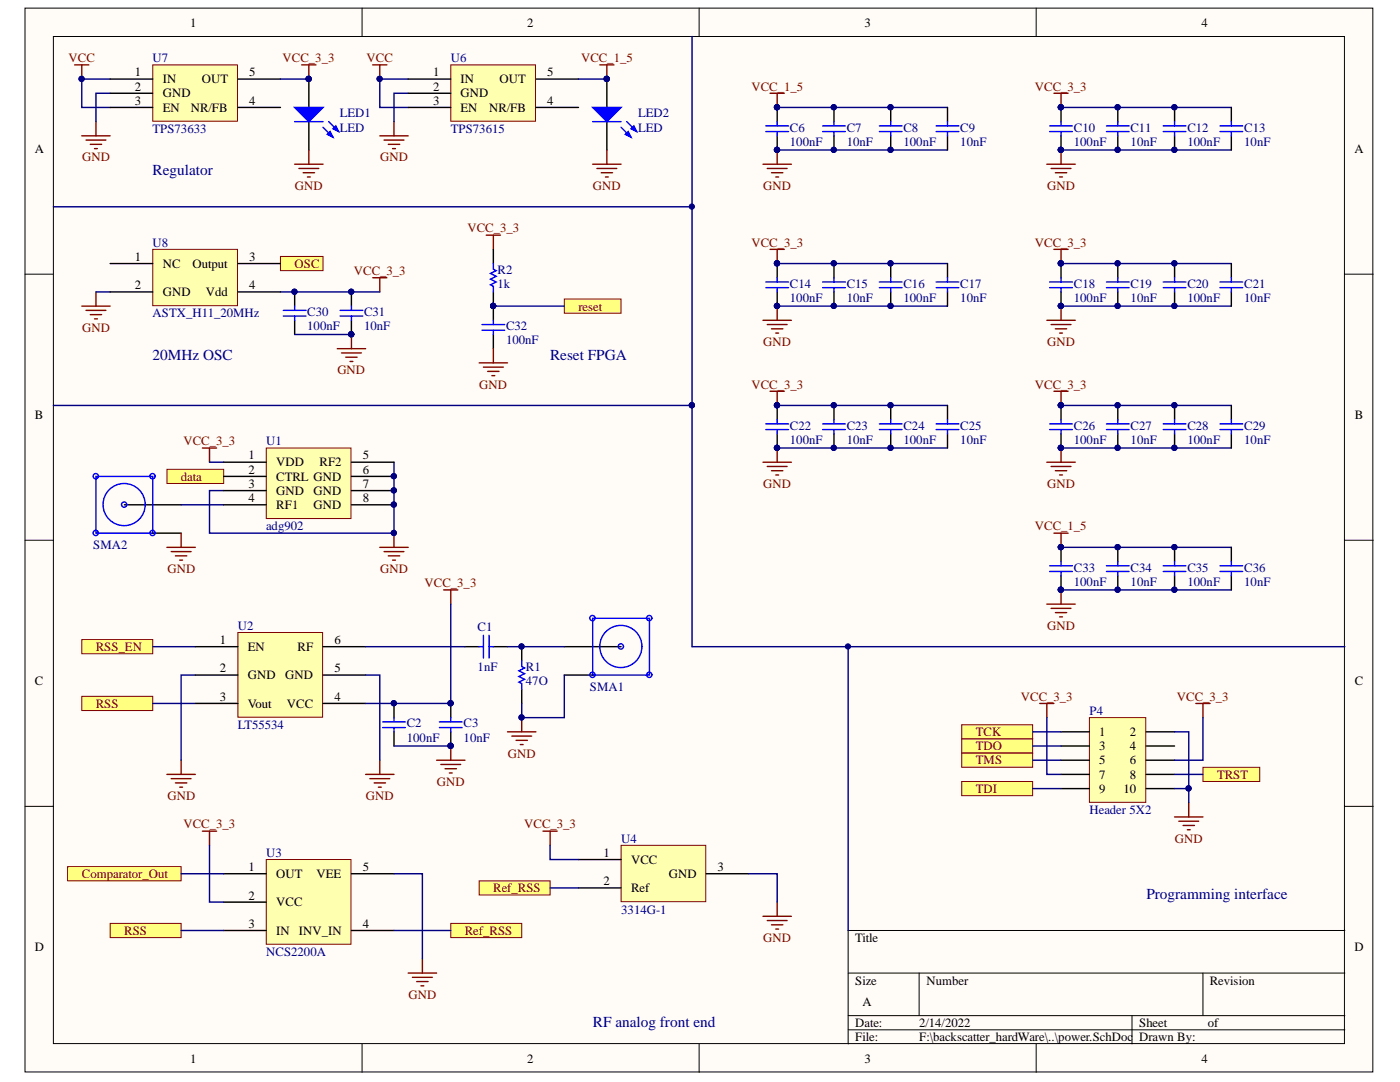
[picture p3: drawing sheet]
<svg xmlns="http://www.w3.org/2000/svg" width="279mm" height="216mm" viewBox="0 0 279 216" stroke-linecap="round" stroke-linejoin="round" font-family="sans-serif">
<defs><g id="words">
<g font-size="3" fill="#000080">
<text x="30.4" y="34.9">Regulator</text>
<text x="30.4" y="71.8">20MHz OSC</text>
<text x="109.8" y="71.8">Reset FPGA</text>
<text x="228.8" y="179.3">Programming interface</text>
<text x="118.3" y="204.9">RF analog front end</text>
</g>
<g font-size="2.5">
<text x="38" y="5.3">1</text>
<text x="105.2" y="5.3">2</text>
<text x="172.5" y="5.3">3</text>
<text x="239.8" y="5.3">4</text>
<text x="26.9" y="15.2">1</text>
<text x="32.5" y="16.7">IN</text>
<text x="40.3" y="16.7">OUT</text>
<text x="49.7" y="15.2">5</text>
<text x="86.4" y="15.2">1</text>
<text x="91.9" y="16.7">IN</text>
<text x="99.7" y="16.7">OUT</text>
<text x="109.2" y="15.2">5</text>
<text x="26.9" y="18.1">2</text>
<text x="26.9" y="20.9">3</text>
<text x="32.5" y="19.4">GND</text>
<text x="32.5" y="22.3">EN</text>
<text x="38.1" y="22.3">NR/FB</text>
<text x="49.7" y="20.9">4</text>
<text x="86.4" y="18.1">2</text>
<text x="86.4" y="20.9">3</text>
<text x="91.9" y="19.4">GND</text>
<text x="91.9" y="22.3">EN</text>
<text x="97.6" y="22.3">NR/FB</text>
<text x="109.2" y="20.9">4</text>
<text x="6.9" y="30.4">A</text>
<text x="270.3" y="30.4">A</text>
<text x="26.9" y="52">1</text>
<text x="32.5" y="53.4">NC</text>
<text x="38.4" y="53.4">Output</text>
<text x="49.7" y="52">3</text>
<text x="26.9" y="57.7">2</text>
<text x="32.5" y="59.1">GND</text>
<text x="41.1" y="59.1">Vdd</text>
<text x="49.7" y="57.7">4</text>
<text x="6.9" y="83.5">B</text>
<text x="270.4" y="83.5">B</text>
<text x="49.6" y="91.6">1</text>
<text x="49.6" y="94.5">2</text>
<text x="55.1" y="93.1">VDD</text>
<text x="55.1" y="96">CTRL GND</text>
<text x="63.8" y="93.1">RF2</text>
<text x="72.4" y="91.6">5</text>
<text x="72.4" y="94.5">6</text>
<text x="49.6" y="97.3">3</text>
<text x="49.6" y="100.2">4</text>
<text x="55.1" y="98.7">GND</text>
<text x="55.1" y="101.6">RF1</text>
<text x="62.6" y="98.7">GND</text>
<text x="62.6" y="101.6">GND</text>
<text x="72.4" y="97.3">7</text>
<text x="72.4" y="100.2">8</text>
<text x="43.9" y="128.5">1</text>
<text x="49.5" y="129.9">EN</text>
<text x="59.4" y="129.9">RF</text>
<text x="66.7" y="128.5">6</text>
<text x="6.9" y="136.6">C</text>
<text x="43.9" y="134.2">2</text>
<text x="49.5" y="135.5">GND</text>
<text x="56.9" y="135.5">GND</text>
<text x="66.7" y="134.2">5</text>
<text x="270.4" y="136.6">C</text>
<text x="43.9" y="139.8">3</text>
<text x="49.5" y="141.2">Vout</text>
<text x="57.3" y="141.2">VCC</text>
<text x="66.7" y="139.8">4</text>
<text x="219.4" y="146.9">1</text>
<text x="219.4" y="149.7">3</text>
<text x="225.5" y="146.9">2</text>
<text x="225.5" y="149.7">4</text>
<text x="219.4" y="152.5">5</text>
<text x="219.4" y="155.4">7</text>
<text x="225.5" y="152.5">6</text>
<text x="225.5" y="155.4">8</text>
<text x="219.4" y="158.2">9</text>
<text x="224.2" y="158.2">10</text>
<text x="49.6" y="173.8">1</text>
<text x="72.4" y="173.8">5</text>
<text x="120.4" y="170.9">1</text>
<text x="125.9" y="172.4">VCC</text>
<text x="143.2" y="173.8">3</text>
<text x="49.6" y="179.5">2</text>
<text x="55.1" y="175.2">OUT</text>
<text x="63.2" y="175.2">VEE</text>
<text x="120.4" y="176.6">2</text>
<text x="125.9" y="178.1">Ref</text>
<text x="133.5" y="175.2">GND</text>
<text x="49.6" y="185.2">3</text>
<text x="55.1" y="180.8">VCC</text>
<text x="72.4" y="185.2">4</text>
<text x="6.9" y="189.7">D</text>
<text x="55.1" y="186.5">IN</text>
<text x="59.6" y="186.5">INV_IN</text>
<text x="170.7" y="187.9">Title</text>
<text x="270.3" y="189.7">D</text>
<text x="170.7" y="196.5">Size</text>
<text x="184.9" y="196.5">Number</text>
<text x="241.5" y="196.5">Revision</text>
<text x="172.1" y="200.7">A</text>
<text x="170.7" y="204.9">Date:</text>
<text x="170.7" y="207.7">File:</text>
<text x="183.4" y="204.9">2/14/2022</text>
<text x="183.4" y="207.7">F:\backscatter_hardWare\..\power.SchDoc</text>
<text x="227.3" y="204.9">Sheet</text>
<text x="227.3" y="207.7">Drawn By:</text>
<text x="241.1" y="204.9">of</text>
<text x="38" y="212">1</text>
<text x="105.2" y="212">2</text>
<text x="172.5" y="212">3</text>
<text x="239.8" y="212">4</text>
</g>
<g font-size="2.5" fill="#800000">
<text x="13.7" y="12.4">VCC</text>
<text x="56.4" y="12.4">VCC_3_3</text>
<text x="73.2" y="12.4">VCC</text>
<text x="116" y="12.4">VCC_1_5</text>
<text x="150" y="18.1">VCC_1_5</text>
<text x="206.5" y="18.1">VCC_3_3</text>
<text x="16.4" y="32.2">GND</text>
<text x="75.9" y="32.2">GND</text>
<text x="58.9" y="37.9">GND</text>
<text x="118.3" y="37.9">GND</text>
<text x="152.3" y="37.9">GND</text>
<text x="209" y="37.9">GND</text>
<text x="93.3" y="46.3">VCC_3_3</text>
<text x="58.8" y="53.4">OSC</text>
<text x="150" y="49.2">VCC_3_3</text>
<text x="206.5" y="49.2">VCC_3_3</text>
<text x="70.6" y="54.9">VCC_3_3</text>
<text x="115.4" y="62">reset</text>
<text x="16.4" y="66.2">GND</text>
<text x="152.3" y="69">GND</text>
<text x="209" y="69">GND</text>
<text x="67.3" y="74.7">GND</text>
<text x="95.7" y="77.5">GND</text>
<text x="150" y="77.5">VCC_3_3</text>
<text x="206.5" y="77.5">VCC_3_3</text>
<text x="36.6" y="88.9">VCC_3_3</text>
<text x="36.1" y="96">data</text>
<text x="152.3" y="97.3">GND</text>
<text x="209" y="97.3">GND</text>
<text x="206.5" y="105.8">VCC_1_5</text>
<text x="33.4" y="114.3">GND</text>
<text x="75.9" y="114.3">GND</text>
<text x="84.7" y="117.2">VCC_3_3</text>
<text x="209" y="125.6">GND</text>
<text x="19.1" y="129.9">RSS_EN</text>
<text x="19.1" y="141.2">RSS</text>
<text x="203.7" y="139.8">VCC_3_3</text>
<text x="234.9" y="139.8">VCC_3_3</text>
<text x="194.8" y="146.9">TCK</text>
<text x="194.8" y="149.7">TDO</text>
<text x="101.3" y="151.2">GND</text>
<text x="194.8" y="152.5">TMS</text>
<text x="242.9" y="155.4">TRST</text>
<text x="33.4" y="159.6">GND</text>
<text x="73" y="159.6">GND</text>
<text x="87.2" y="156.8">GND</text>
<text x="194.8" y="158.2">TDI</text>
<text x="36.6" y="165.3">VCC_3_3</text>
<text x="104.6" y="165.3">VCC_3_3</text>
<text x="234.4" y="168.2">GND</text>
<text x="16.3" y="175.2">Comparator_Out</text>
<text x="98.4" y="178.1">Ref_RSS</text>
<text x="24.8" y="186.5">RSS</text>
<text x="92.8" y="186.5">Ref_RSS</text>
<text x="152.3" y="187.9">GND</text>
<text x="81.5" y="199.3">GND</text>
</g>
<g font-size="2.5" fill="#000080">
<text x="30.4" y="12.4">U7</text>
<text x="90" y="12.4">U6</text>
<text x="67.8" y="23.4">LED1</text>
<text x="127.4" y="23.4">LED2</text>
<text x="30.4" y="26.5">TPS73633</text>
<text x="67.8" y="26.3">LED</text>
<text x="90" y="26.5">TPS73615</text>
<text x="127.4" y="26.3">LED</text>
<text x="157.6" y="29.1">100nF</text>
<text x="157.6" y="26.3">C6</text>
<text x="169" y="29.1">10nF</text>
<text x="169" y="26.3">C7</text>
<text x="180.3" y="29.1">100nF</text>
<text x="180.3" y="26.3">C8</text>
<text x="191.6" y="29.1">10nF</text>
<text x="191.6" y="26.3">C9</text>
<text x="214.3" y="29.1">100nF</text>
<text x="214.3" y="26.3">C10</text>
<text x="225.6" y="29.1">10nF</text>
<text x="225.6" y="26.3">C11</text>
<text x="237" y="29.1">100nF</text>
<text x="237" y="26.3">C12</text>
<text x="248.3" y="29.1">10nF</text>
<text x="248.3" y="26.3">C13</text>
<text x="30.4" y="49.2">U8</text>
<text x="99.3" y="57.4">1k</text>
<text x="99.3" y="54.6">R2</text>
<text x="157.6" y="57.4">C14</text>
<text x="169" y="57.4">C15</text>
<text x="180.3" y="57.4">C16</text>
<text x="191.6" y="57.4">C17</text>
<text x="214.3" y="57.4">C18</text>
<text x="225.6" y="57.4">C19</text>
<text x="237" y="57.4">C20</text>
<text x="248.3" y="57.4">C21</text>
<text x="30.4" y="63.3">ASTX_H11_20MHz</text>
<text x="61.3" y="65.9">100nF</text>
<text x="61.3" y="63.1">C30</text>
<text x="72.7" y="65.9">10nF</text>
<text x="72.7" y="63.1">C31</text>
<text x="101" y="65.9">C32</text>
<text x="157.6" y="60.3">100nF</text>
<text x="169" y="60.3">10nF</text>
<text x="180.3" y="60.3">100nF</text>
<text x="191.6" y="60.3">10nF</text>
<text x="214.3" y="60.3">100nF</text>
<text x="225.6" y="60.3">10nF</text>
<text x="237" y="60.3">100nF</text>
<text x="248.3" y="60.3">10nF</text>
<text x="101" y="68.7">100nF</text>
<text x="53.1" y="88.9">U1</text>
<text x="157.6" y="88.6">100nF</text>
<text x="157.6" y="85.7">C22</text>
<text x="169" y="88.6">10nF</text>
<text x="169" y="85.7">C23</text>
<text x="180.3" y="88.6">100nF</text>
<text x="180.3" y="85.7">C24</text>
<text x="191.6" y="88.6">10nF</text>
<text x="191.6" y="85.7">C25</text>
<text x="214.3" y="88.6">100nF</text>
<text x="214.3" y="85.7">C26</text>
<text x="225.6" y="88.6">10nF</text>
<text x="225.6" y="85.7">C27</text>
<text x="237" y="88.6">100nF</text>
<text x="237" y="85.7">C28</text>
<text x="248.3" y="88.6">10nF</text>
<text x="248.3" y="85.7">C29</text>
<text x="53.1" y="105.8">adg902</text>
<text x="18.6" y="109.5">SMA2</text>
<text x="214.3" y="116.8">100nF</text>
<text x="214.3" y="114.1">C33</text>
<text x="225.6" y="116.8">10nF</text>
<text x="225.6" y="114.1">C34</text>
<text x="237" y="116.8">100nF</text>
<text x="237" y="114.1">C35</text>
<text x="248.3" y="116.8">10nF</text>
<text x="248.3" y="114.1">C36</text>
<text x="47.4" y="125.6">U2</text>
<text x="95.3" y="126">C1</text>
<text x="95.3" y="133.8">1nF</text>
<text x="105" y="136.7">47O</text>
<text x="105" y="133.8">R1</text>
<text x="117.7" y="137.8">SMA1</text>
<text x="217.4" y="142.6">P4</text>
<text x="47.4" y="145.5">LT55534</text>
<text x="81.2" y="148">100nF</text>
<text x="81.2" y="145.2">C2</text>
<text x="92.5" y="148">10nF</text>
<text x="92.5" y="145.2">C3</text>
<text x="217.4" y="162.5">Header 5X2</text>
<text x="53.1" y="170.9">U3</text>
<text x="124" y="168.2">U4</text>
<text x="124" y="182.3">3314G-1</text>
<text x="53.1" y="190.8">NCS2200A</text>
</g>
</g></defs>
<g fill="#fffcf8" stroke="#000" stroke-width=".2">
<path d="M5 1.6h269v212.3h-269z"/>
<path d="M10.7 7.3h257.6v200.9h-257.6z"/>
</g>
<g fill="none" stroke="#000" stroke-width=".2">
<path d="M72.3 1.6v5.7M139.5 1.6v5.7M206.8 1.6v5.7M5 54.7h5.7M268.4 54.7h5.7M5 107.8h5.7M268.4 107.8h5.7M5 160.9h5.7M268.4 160.9h5.7M169.3 194.2h99.1M183.4 194.2v8.5M240.1 194.2v8.5"/>
<path d="M268.4 185.7h-99.1v22.6M72.3 208.3v5.7M139.5 208.3v5.7M169.3 202.7h99.1M169.3 205.5h99.1M206.8 208.3v5.7M225.9 202.7v5.6"/>
</g>
<g fill="none" stroke="#800000" stroke-width=".28">
<path d="M14.9 12.9h2.8M16.3 12.9v2.9M60.2 12.9h2.9M61.6 12.9v2.9M74.4 12.9h2.8M75.8 12.9v2.9M119.7 12.9h2.8M121.1 12.9v2.9M16.3 27.1h5.7M17.2 28h3.9M18 28.8h2.3M18.9 29.7h.5"/>
<path d="M19.2 24.3v2.8M75.8 27.1h5.7M76.6 28h4M77.5 28.8h2.3M78.3 29.7h.6M78.6 24.3v2.8M19.2 58.3v2.8M74.4 55.4h2.8M75.8 55.4v2.9M16.3 61.1h5.7M17.2 61.9h3.9M18 62.8h2.3"/>
<path d="M18.9 63.6h.5"/>
</g>
<g fill="#000080" stroke="#000080" stroke-width=".2">
<circle cx="75.8" cy="15.7" r=".52"/>
<circle cx="121.1" cy="15.7" r=".52"/>
<circle cx="16.3" cy="15.7" r=".52"/>
<circle cx="61.6" cy="15.7" r=".52"/>
</g>
<path d="M22 18.6h-2.8v5.7M81.5 18.6h-2.9v5.7M19.2 58.3h2.8" fill="none" stroke="#000080" stroke-width=".28"/>
<path d="M56 51.2h8.5v2.8h-8.5z" fill-rule="evenodd" fill="#ffff80" stroke="#800000" stroke-width=".2"/>
<path d="M58.8 58.3v2.8M70.1 58.3v2.8M98.5 49.8v2.8M98.5 58.3v5.6M58.8 63.9v2.8M70.1 63.9v2.8M98.5 66.7v2.9" fill="none" stroke="#000" stroke-width=".28"/>
<g fill="#000080" stroke="#000080" stroke-width=".2">
<circle cx="58.8" cy="58.2" r=".52"/>
<circle cx="70.1" cy="66.7" r=".52"/>
<circle cx="70.1" cy="58.2" r=".52"/>
<circle cx="98.4" cy="61" r=".52"/>
</g>
<g fill="none" stroke="#00f" stroke-width=".28">
<path d="M98.5 52.6v1.1l.5 .3-1.1 .6 1.1 .5-1.1 .6 1.1 .6-1.1 .5 .6 .3v1.2M56.5 61.9h4.6M56.5 63.1h4.6M58.8 61.1v.8M58.8 63.1v.8M67.9 61.9h4.5M67.9 63.1h4.5M70.1 61.1v.8M70.1 63.1v.8M96.2 64.8h4.5M96.2 65.9h4.5M98.5 63.9v.9"/>
<path d="M98.5 65.9v.8"/>
</g>
<path d="M56 58.3h19.8M58.8 66.7h11.3" fill="none" stroke="#000080" stroke-width=".28"/>
<path d="M97 46.9h2.9M98.5 46.9v2.9M67.3 69.6h5.7M68.2 70.4h3.9M69 71.3h2.3M69.9 72.1h.5M70.1 66.7v2.9M95.6 72.4h5.7M96.5 73.3h3.9M97.3 74.1h2.3M98.2 75h.5M98.5 69.6v2.8" fill="none" stroke="#800000" stroke-width=".28"/>
<path d="M112.6 59.7h11.3v2.8h-11.3z" fill-rule="evenodd" fill="#ffff80" stroke="#800000" stroke-width=".2"/>
<g fill="none" stroke="#000080" stroke-width=".28">
<path d="M22 15.8h-5.7v5.6h5.7M81.5 15.8h-5.7v5.6h5.7M155.1 21.4h34M155.1 29.9h34M211.8 21.4h33.9M211.8 29.9h33.9M10.7 41.3h127.4M155.1 52.6h34M211.8 52.6h33.9M155.1 61.1h34M211.8 61.1h33.9M155.1 80.9h34"/>
<path d="M155.1 89.4h34M211.8 80.9h33.9M211.8 89.4h33.9M138.1 129h130.3"/>
</g>
<g fill="#000080" stroke="#000080" stroke-width=".2">
<circle cx="138.1" cy="41.2" r=".52"/>
<circle cx="155.1" cy="29.9" r=".52"/>
<circle cx="155.1" cy="21.4" r=".52"/>
<circle cx="166.4" cy="29.9" r=".52"/>
<circle cx="166.4" cy="21.4" r=".52"/>
<circle cx="177.7" cy="29.9" r=".52"/>
<circle cx="177.7" cy="21.4" r=".52"/>
<circle cx="211.7" cy="29.9" r=".52"/>
<circle cx="211.7" cy="21.4" r=".52"/>
<circle cx="223" cy="29.9" r=".52"/>
<circle cx="223" cy="21.4" r=".52"/>
<circle cx="234.4" cy="29.9" r=".52"/>
<circle cx="234.4" cy="21.4" r=".52"/>
<circle cx="155.1" cy="61" r=".52"/>
<circle cx="155.1" cy="52.5" r=".52"/>
<circle cx="166.4" cy="61" r=".52"/>
<circle cx="166.4" cy="52.5" r=".52"/>
<circle cx="177.7" cy="61" r=".52"/>
<circle cx="177.7" cy="52.5" r=".52"/>
<circle cx="211.7" cy="61" r=".52"/>
<circle cx="211.7" cy="52.5" r=".52"/>
<circle cx="223" cy="61" r=".52"/>
<circle cx="223" cy="52.5" r=".52"/>
<circle cx="234.4" cy="61" r=".52"/>
<circle cx="234.4" cy="52.5" r=".52"/>
<circle cx="155.1" cy="89.4" r=".52"/>
<circle cx="155.1" cy="80.9" r=".52"/>
<circle cx="166.4" cy="89.4" r=".52"/>
<circle cx="166.4" cy="80.9" r=".52"/>
<circle cx="177.7" cy="89.4" r=".52"/>
<circle cx="177.7" cy="80.9" r=".52"/>
<circle cx="211.7" cy="89.4" r=".52"/>
<circle cx="211.7" cy="80.9" r=".52"/>
<circle cx="223" cy="89.4" r=".52"/>
<circle cx="223" cy="80.9" r=".52"/>
<circle cx="234.4" cy="89.4" r=".52"/>
<circle cx="234.4" cy="80.9" r=".52"/>
<circle cx="75.8" cy="15.7" r=".52"/>
<circle cx="16.3" cy="15.7" r=".52"/>
</g>
<g fill="none" stroke="#000" stroke-width=".28">
<path d="M155.1 21.4v2.9M155.1 27.1v2.8M166.4 21.4v2.9M166.4 27.1v2.8M177.8 21.4v2.9M177.8 27.1v2.8M189.1 21.4v2.9M189.1 27.1v2.8M211.8 21.4v2.9M211.8 27.1v2.8M223.1 21.4v2.9M223.1 27.1v2.8"/>
<path d="M234.4 21.4v2.9M234.4 27.1v2.8M245.7 21.4v2.9M245.7 27.1v2.8M155.1 52.6v2.8M155.1 58.3v2.8M166.4 52.6v2.8M166.4 58.3v2.8M177.8 52.6v2.8M177.8 58.3v2.8M189.1 52.6v2.8M189.1 58.3v2.8"/>
<path d="M211.8 52.6v2.8M211.8 58.3v2.8M223.1 52.6v2.8M223.1 58.3v2.8M234.4 52.6v2.8M234.4 58.3v2.8M245.7 52.6v2.8M245.7 58.3v2.8M155.1 80.9v2.8M155.1 86.6v2.8M166.4 80.9v2.8M166.4 86.6v2.8"/>
<path d="M177.8 80.9v2.8M177.8 86.6v2.8M189.1 80.9v2.8M189.1 86.6v2.8M211.8 80.9v2.8M211.8 86.6v2.8M223.1 80.9v2.8M223.1 86.6v2.8M234.4 80.9v2.8M234.4 86.6v2.8M245.7 80.9v2.8M245.7 86.6v2.8"/>
</g>
<g fill="none" stroke="#00f" stroke-width=".28">
<path d="M152.8 25.1h4.6M152.8 26.3h4.6M155.1 24.3v.8M155.1 26.3v.8M164.2 25.1h4.5M164.2 26.3h4.5M166.4 24.3v.8M166.4 26.3v.8M175.5 25.1h4.5M175.5 26.3h4.5M177.8 24.3v.8M177.8 26.3v.8"/>
<path d="M186.8 25.1h4.6M186.8 26.3h4.6M189.1 24.3v.8M189.1 26.3v.8M209.5 25.1h4.5M209.5 26.3h4.5M211.8 24.3v.8M211.8 26.3v.8M220.8 25.1h4.5M220.8 26.3h4.5M223.1 24.3v.8M223.1 26.3v.8"/>
<path d="M232.1 25.1h4.6M232.1 26.3h4.6M234.4 24.3v.8M234.4 26.3v.8M243.5 25.1h4.5M243.5 26.3h4.5M245.7 24.3v.8M245.7 26.3v.8M152.8 56.3h4.6M152.8 57.4h4.6M155.1 55.4v.9M155.1 57.4v.9"/>
<path d="M164.2 56.3h4.5M164.2 57.4h4.5M166.4 55.4v.9M166.4 57.4v.9M175.5 56.3h4.5M175.5 57.4h4.5M177.8 55.4v.9M177.8 57.4v.9M186.8 56.3h4.6M186.8 57.4h4.6M189.1 55.4v.9M189.1 57.4v.9"/>
<path d="M209.5 56.3h4.5M209.5 57.4h4.5M211.8 55.4v.9M211.8 57.4v.9M220.8 56.3h4.5M220.8 57.4h4.5M223.1 55.4v.9M223.1 57.4v.9M232.1 56.3h4.6M232.1 57.4h4.6M234.4 55.4v.9M234.4 57.4v.9"/>
<path d="M243.5 56.3h4.5M243.5 57.4h4.5M245.7 55.4v.9M245.7 57.4v.9M152.8 84.6h4.6M152.8 85.7h4.6M155.1 83.7v.9M155.1 85.7v.9M164.2 84.6h4.5M164.2 85.7h4.5M166.4 83.7v.9M166.4 85.7v.9"/>
<path d="M175.5 84.6h4.5M175.5 85.7h4.5M177.8 83.7v.9M177.8 85.7v.9M186.8 84.6h4.6M186.8 85.7h4.6M189.1 83.7v.9M189.1 85.7v.9M209.5 84.6h4.5M209.5 85.7h4.5M211.8 83.7v.9M211.8 85.7v.9"/>
<path d="M220.8 84.6h4.5M220.8 85.7h4.5M223.1 83.7v.9M223.1 85.7v.9M232.1 84.6h4.6M232.1 85.7h4.6M234.4 83.7v.9M234.4 85.7v.9M243.5 84.6h4.5M243.5 85.7h4.5M245.7 83.7v.9M245.7 85.7v.9"/>
</g>
<g fill="none" stroke="#800000" stroke-width=".28">
<path d="M153.7 18.6h2.8M155.1 18.6v2.8M210.3 18.6h2.9M211.8 18.6v2.8M152.3 32.8h5.6M153.1 33.6h4M154 34.5h2.2M154.8 35.3h.6M155.1 29.9v2.9M208.9 32.8h5.7M209.8 33.6h3.9M210.6 34.5h2.3"/>
<path d="M211.5 35.3h.5M211.8 29.9v2.9M153.7 49.8h2.8M155.1 49.8v2.8M210.3 49.8h2.9M211.8 49.8v2.8M152.3 63.9h5.6M153.1 64.8h4M153.7 78.1h2.8M154 65.6h2.2M154.8 66.5h.6M155.1 61.1v2.8"/>
<path d="M155.1 78.1v2.8M208.9 63.9h5.7M209.8 64.8h3.9M210.3 78.1h2.9M210.6 65.6h2.3M211.5 66.5h.5M211.8 61.1v2.8M211.8 78.1v2.8M152.3 92.2h5.6M153.1 93.1h4M154 93.9h2.2M154.8 94.8h.6"/>
<path d="M155.1 89.4v2.8M208.9 92.2h5.7M209.8 93.1h3.9M210.6 93.9h2.3M211.5 94.8h.5M211.8 89.4v2.8"/>
</g>
<path d="M30.5 49.8h16.9v11.2h-16.9z" fill="#ffffb0" stroke="#800000" stroke-width=".2"/>
<path d="M22 52.6h8.5M22 58.3h8.5M47.5 52.6h8.5M47.5 58.3h8.5" fill="none" stroke="#000" stroke-width=".28"/>
<path d="M90 12.9h16.9v11.3h-16.9z" fill="#ffffb0" stroke="#800000" stroke-width=".2"/>
<path d="M81.5 15.8h8.5M81.5 18.6h8.5M107 15.8h8.5M81.5 21.4h8.5M107 21.4h8.5" fill="none" stroke="#000" stroke-width=".28"/>
<path d="M115.5 15.8h5.6" fill="none" stroke="#000080" stroke-width=".28"/>
<circle cx="121.1" cy="15.7" r=".52" fill="#000080" stroke="#000080" stroke-width=".2"/>
<path d="M30.5 12.9h16.9v11.3h-16.9z" fill="#ffffb0" stroke="#800000" stroke-width=".2"/>
<g fill="none" stroke="#000" stroke-width=".28">
<path d="M22 15.8h8.5M22 18.6h8.5M47.5 15.8h8.5M22 21.4h8.5M47.5 21.4h8.5M211.8 109.2v2.8M211.8 114.9v2.8M223.1 109.2v2.8M223.1 114.9v2.8M234.4 109.2v2.8M234.4 114.9v2.8M245.7 109.2v2.8"/>
<path d="M245.7 114.9v2.8"/>
</g>
<path d="M56 15.8h5.6M98.5 61.1h14.1M211.8 109.2h33.9M211.8 117.7h33.9" fill="none" stroke="#000080" stroke-width=".28"/>
<g fill="#000080" stroke="#000080" stroke-width=".2">
<circle cx="61.6" cy="15.7" r=".52"/>
<circle cx="98.4" cy="61" r=".52"/>
<circle cx="211.7" cy="117.7" r=".52"/>
<circle cx="211.7" cy="109.2" r=".52"/>
<circle cx="223" cy="117.7" r=".52"/>
<circle cx="223" cy="109.2" r=".52"/>
<circle cx="234.4" cy="117.7" r=".52"/>
<circle cx="234.4" cy="109.2" r=".52"/>
</g>
<g fill="none" stroke="#00f" stroke-width=".28">
<path d="M209.5 112.9h4.5M209.5 114h4.5M211.8 112v.9M211.8 114v.9M220.8 112.9h4.5M220.8 114h4.5M223.1 112v.9M223.1 114v.9M232.1 112.9h4.6M232.1 114h4.6M234.4 112v.9M234.4 114v.9"/>
<path d="M243.5 112.9h4.5M243.5 114h4.5M245.7 112v.9M245.7 114v.9"/>
</g>
<path d="M210.3 106.4h2.9M211.8 106.4v2.8M211.8 117.7v2.8M208.9 120.5h5.7M209.8 121.4h3.9M210.6 122.2h2.3M211.5 123.1h.5" fill="none" stroke="#800000" stroke-width=".28"/>
<path d="M217.4 143.2h11.3v16.9h-11.3z" fill="#ffffb0" stroke="#800000" stroke-width=".2"/>
<path d="M211.8 146h5.6M211.8 148.9h5.6M211.8 151.7h5.6M211.8 154.5h5.6M211.8 157.4h5.6M228.7 146h5.7M228.7 148.9h5.7M228.7 151.7h5.7M228.7 154.5h5.7M228.7 157.4h5.7" fill="none" stroke="#000" stroke-width=".28"/>
<g fill="#ffff80" stroke="#800000" stroke-width=".2">
<path d="M191.9 144.6h14.2v2.8h-14.2z" fill-rule="evenodd"/>
<path d="M191.9 147.4h14.2v2.9h-14.2z" fill-rule="evenodd"/>
<path d="M191.9 150.3h14.2v2.8h-14.2z" fill-rule="evenodd"/>
<path d="M191.9 155.9h14.2v2.9h-14.2z" fill-rule="evenodd"/>
<path d="M240.1 153.1h11.3v2.8h-11.3z" fill-rule="evenodd"/>
</g>
<path d="M207.5 140.4h2.8M208.9 140.4v2.8M238.7 140.4h2.8M240.1 140.4v2.8M234.4 163h5.7M235.3 163.9h3.9M236.1 164.7h2.3M237 165.6h.5M237.2 160.2v2.8" fill="none" stroke="#800000" stroke-width=".28"/>
<path d="M206.1 146h5.7M206.1 148.9h5.7M206.1 151.7h5.7M206.1 157.4h5.7M208.9 143.2v11.3h2.9M234.4 157.4h2.8v2.8M234.4 146h2.8v11.4M234.4 154.5h5.7M240.1 143.2v8.5h-5.7" fill="none" stroke="#000080" stroke-width=".28"/>
<g fill="#000080" stroke="#000080" stroke-width=".2">
<circle cx="237.2" cy="157.3" r=".52"/>
<circle cx="61.6" cy="15.7" r=".52"/>
</g>
<path d="M61.6 15.8v5.6M61.6 24.3v5.6" fill="none" stroke="#000" stroke-width=".28"/>
<path d="M58.8 21.4h5.7l-2.9 2.9z" fill="#00f"/>
<path d="M58.8 21.4h5.7l-2.9 2.9zM64.5 25.4l2 2M65.6 24.3l2 2" fill="none" stroke="#00f" stroke-width=".28"/>
<path d="M65.3 26.8l.6-.5 .6 1.1z" fill="#00f"/>
<path d="M65.3 26.8l.6-.5 .6 1.1z" fill="none" stroke="#00f" stroke-width=".28"/>
<path d="M66.5 25.7l.5-.6 .6 1.2z" fill="#00f"/>
<path d="M58.8 24.3h5.7M66.5 25.7l.5-.6 .6 1.2z" fill="none" stroke="#00f" stroke-width=".28"/>
<g fill="#000080" stroke="#000080" stroke-width=".2">
<circle cx="61.6" cy="15.7" r=".52"/>
<circle cx="121.1" cy="15.7" r=".52"/>
</g>
<path d="M58.8 32.8h5.7M59.7 33.6h3.9M60.5 34.5h2.3M61.4 35.3h.5M61.6 29.9v2.9" fill="none" stroke="#800000" stroke-width=".28"/>
<path d="M121.1 15.8v5.6M121.1 24.3v5.6" fill="none" stroke="#000" stroke-width=".28"/>
<path d="M118.3 21.4h5.6l-2.8 2.9z" fill="#00f"/>
<path d="M118.3 21.4h5.6l-2.8 2.9zM123.9 25.4l2 2M125.1 24.3l2 2" fill="none" stroke="#00f" stroke-width=".28"/>
<path d="M124.8 26.8l.6-.5 .5 1.1z" fill="#00f"/>
<path d="M124.8 26.8l.6-.5 .5 1.1z" fill="none" stroke="#00f" stroke-width=".28"/>
<path d="M125.9 25.7l.6-.6 .6 1.2z" fill="#00f"/>
<g fill="none" stroke="#00f" stroke-width=".28">
<path d="M118.3 24.3h5.6M125.9 25.7l.6-.6 .6 1.2zM19.2 95.1h11.3v11.3h-11.3z"/>
<circle cx="19.1" cy="95" r=".52"/>
<circle cx="30.4" cy="95" r=".52"/>
<circle cx="19.1" cy="106.3" r=".52"/>
<circle cx="24.8" cy="100.7" r=".52"/>
<circle cx="24.8" cy="100.7" r="4.2"/>
<circle cx="30.4" cy="106.3" r=".52"/>
</g>
<g fill="#000080" stroke="#000080" stroke-width=".2">
<circle cx="121.1" cy="15.7" r=".52"/>
<circle cx="138.1" cy="80.9" r=".52"/>
</g>
<path d="M118.3 32.8h5.6M119.1 33.6h4M120 34.5h2.2M120.8 35.3h.6M121.1 29.9v2.9M40.4 89.4h2.8M41.8 89.4v2.8M33.3 109.2h5.7M34.2 110.1h3.9M35 110.9h2.3M35.9 111.8h.5M36.1 106.4v2.8" fill="none" stroke="#800000" stroke-width=".28"/>
<path d="M138.1 7.3v73.6h-127.4M36.1 100.7h8.5" fill="none" stroke="#000080" stroke-width=".28"/>
<path d="M24.8 100.7h11.3M30.5 106.4h5.6" fill="none" stroke="#000" stroke-width=".28"/>
<path d="M33.3 93.6h11.3v2.9h-11.3z" fill-rule="evenodd" fill="#ffff80" stroke="#800000" stroke-width=".2"/>
<path d="M75.8 109.2h5.7M76.6 110.1h4M77.5 110.9h2.3M78.3 111.8h.6M78.6 106.4v2.8" fill="none" stroke="#800000" stroke-width=".28"/>
<circle cx="78.6" cy="106.3" r=".52" fill="#000080" stroke="#000080" stroke-width=".2"/>
<path d="M41.8 92.2h2.8M78.6 92.2v14.2h-36.8v-8.5h2.8" fill="none" stroke="#000080" stroke-width=".28"/>
<path d="M53.1 89.4h16.9v14.1h-16.9z" fill="#ffffb0" stroke="#800000" stroke-width=".2"/>
<path d="M44.6 92.2h8.5M44.6 95.1h8.5M44.6 97.9h8.5M70.1 92.2h8.5M70.1 95.1h8.5M70.1 97.9h8.5M44.6 100.7h8.5M70.1 100.7h8.5M112.6 129h11.3M112.6 134.7h5.7" fill="none" stroke="#000" stroke-width=".28"/>
<g fill="#000080" stroke="#000080" stroke-width=".2">
<circle cx="78.6" cy="95" r=".52"/>
<circle cx="78.6" cy="97.8" r=".52"/>
<circle cx="78.6" cy="100.7" r=".52"/>
<circle cx="104.1" cy="143.2" r=".52"/>
<circle cx="89.9" cy="148.8" r=".52"/>
</g>
<g fill="none" stroke="#00f" stroke-width=".28">
<path d="M118.3 123.4h11.3v11.3h-11.3z"/>
<circle cx="118.2" cy="123.3" r=".52"/>
<circle cx="118.2" cy="134.7" r=".52"/>
<circle cx="123.9" cy="129" r=".52"/>
<circle cx="123.9" cy="129" r="4.2"/>
<circle cx="129.6" cy="123.3" r=".52"/>
<circle cx="129.6" cy="134.7" r=".52"/>
</g>
<g fill="none" stroke="#800000" stroke-width=".28">
<path d="M88.5 117.7h2.9M90 117.7v2.8M33.3 154.5h5.7M34.2 155.4h3.9M35 156.2h2.3M35.9 157.1h.5M36.1 151.7v2.8M87.1 151.7h5.7M88 152.5h3.9M88.8 153.4h2.3M89.7 154.2h.5M90 148.9v2.8"/>
<path d="M101.3 146h5.7M102.1 146.9h4M103 147.7h2.3M103.8 148.6h.6M104.1 143.2v2.8"/>
</g>
<path d="M39 134.7h-2.9v17" fill="none" stroke="#000080" stroke-width=".28"/>
<path d="M16.3 138.9h14.2v2.9h-14.2z" fill-rule="evenodd" fill="#ffff80" stroke="#800000" stroke-width=".2"/>
<path d="M30.5 140.4h8.5" fill="none" stroke="#000080" stroke-width=".28"/>
<path d="M16.3 127.6h14.2v2.9h-14.2z" fill-rule="evenodd" fill="#ffff80" stroke="#800000" stroke-width=".2"/>
<path d="M30.5 129h8.5" fill="none" stroke="#000080" stroke-width=".28"/>
<path d="M47.5 126.2h16.9v16.9h-16.9z" fill="#ffffb0" stroke="#800000" stroke-width=".2"/>
<g fill="none" stroke="#000" stroke-width=".28">
<path d="M39 129h8.5M39 134.7h8.5M64.5 129h8.5M64.5 134.7h8.5M92.8 129h2.8M98.5 129h2.8M104.1 129v2.9M104.1 137.5v2.9M39 140.4h8.5M64.5 140.4h8.5M78.6 140.4v2.8M78.6 146v2.9"/>
<path d="M90 140.4v2.8M90 146v2.9"/>
</g>
<g fill="none" stroke="#00f" stroke-width=".28">
<path d="M95.6 129h.9M96.5 126.8v4.5M97.6 126.8v4.5M97.6 129h.9M104.1 131.9v1.1l.6 .3-1.1 .6 1.1 .5-1.1 .6 1.1 .6-1.1 .5 .5 .3v1.1M76.4 144h4.5M76.4 145.2h4.5M78.6 143.2v.8M78.6 145.2v.8M87.7 144h4.5M87.7 145.2h4.5M90 143.2v.8"/>
<path d="M90 145.2v.8"/>
</g>
<g fill="#000080" stroke="#000080" stroke-width=".2">
<circle cx="104.1" cy="129" r=".52"/>
<circle cx="104.1" cy="143.2" r=".52"/>
<circle cx="78.6" cy="140.3" r=".52"/>
<circle cx="89.9" cy="148.8" r=".52"/>
<circle cx="89.9" cy="140.3" r=".52"/>
</g>
<path d="M73 134.7h2.8v17M73 129h19.8M90 120.5v19.9h-17M101.3 129h11.3M112.6 134.7v8.5h-8.5v-2.8M78.6 148.9h11.4" fill="none" stroke="#000080" stroke-width=".28"/>
<path d="M73 154.5h5.6M73.8 155.4h4M74.7 156.2h2.2M75.5 157.1h.6M75.8 151.7v2.8" fill="none" stroke="#800000" stroke-width=".28"/>
<path d="M53.1 171.5h16.9v16.9h-16.9z" fill="#ffffb0" stroke="#800000" stroke-width=".2"/>
<path d="M44.6 174.3h8.5M70.1 174.3h8.5M44.6 180h8.5M44.6 185.7h8.5M70.1 185.7h8.5" fill="none" stroke="#000" stroke-width=".28"/>
<path d="M13.5 172.9h22.6v2.9h-22.6z" fill-rule="evenodd" fill="#ffff80" stroke="#800000" stroke-width=".2"/>
<path d="M40.4 165.8h2.8M41.8 165.8v2.9" fill="none" stroke="#800000" stroke-width=".28"/>
<path d="M22 184.3h14.1v2.8h-14.1z" fill-rule="evenodd" fill="#ffff80" stroke="#800000" stroke-width=".2"/>
<path d="M81.5 194.2h5.6M82.3 195h4M83.2 195.9h2.2M84 196.7h.6M84.3 191.3v2.9" fill="none" stroke="#800000" stroke-width=".28"/>
<path d="M36.1 174.3h8.5M41.8 168.7v11.3h2.8M78.6 174.3h5.7v17M36.1 185.7h8.5" fill="none" stroke="#000080" stroke-width=".28"/>
<path d="M90 184.3h14.1v2.8h-14.1z" fill-rule="evenodd" fill="#ffff80" stroke="#800000" stroke-width=".2"/>
<path d="M78.6 185.7h11.4" fill="none" stroke="#000080" stroke-width=".28"/>
<path d="M123.9 168.7h17v11.2h-17z" fill="#ffffb0" stroke="#800000" stroke-width=".2"/>
<path d="M115.5 171.5h8.4M115.5 177.2h8.4M140.9 174.3h8.5" fill="none" stroke="#000" stroke-width=".28"/>
<path d="M95.6 175.8h14.2v2.8h-14.2z" fill-rule="evenodd" fill="#ffff80" stroke="#800000" stroke-width=".2"/>
<path d="M108.4 165.8h2.8M109.8 165.8v2.9M152.3 182.8h5.6M153.1 183.7h4M154 184.5h2.2M154.8 185.4h.6M155.1 180v2.8" fill="none" stroke="#800000" stroke-width=".28"/>
<path d="M138.1 80.9v48.1M169.3 129v56.7M109.8 168.7v2.8h5.7M109.8 177.2h5.7M149.4 174.3h5.7v5.7" fill="none" stroke="#000080" stroke-width=".28"/>
<g fill="#000080" stroke="#000080" stroke-width=".2">
<circle cx="138.1" cy="80.9" r=".52"/>
<circle cx="169.2" cy="129" r=".52"/>
</g>
<use href="#words"/>
</svg>
